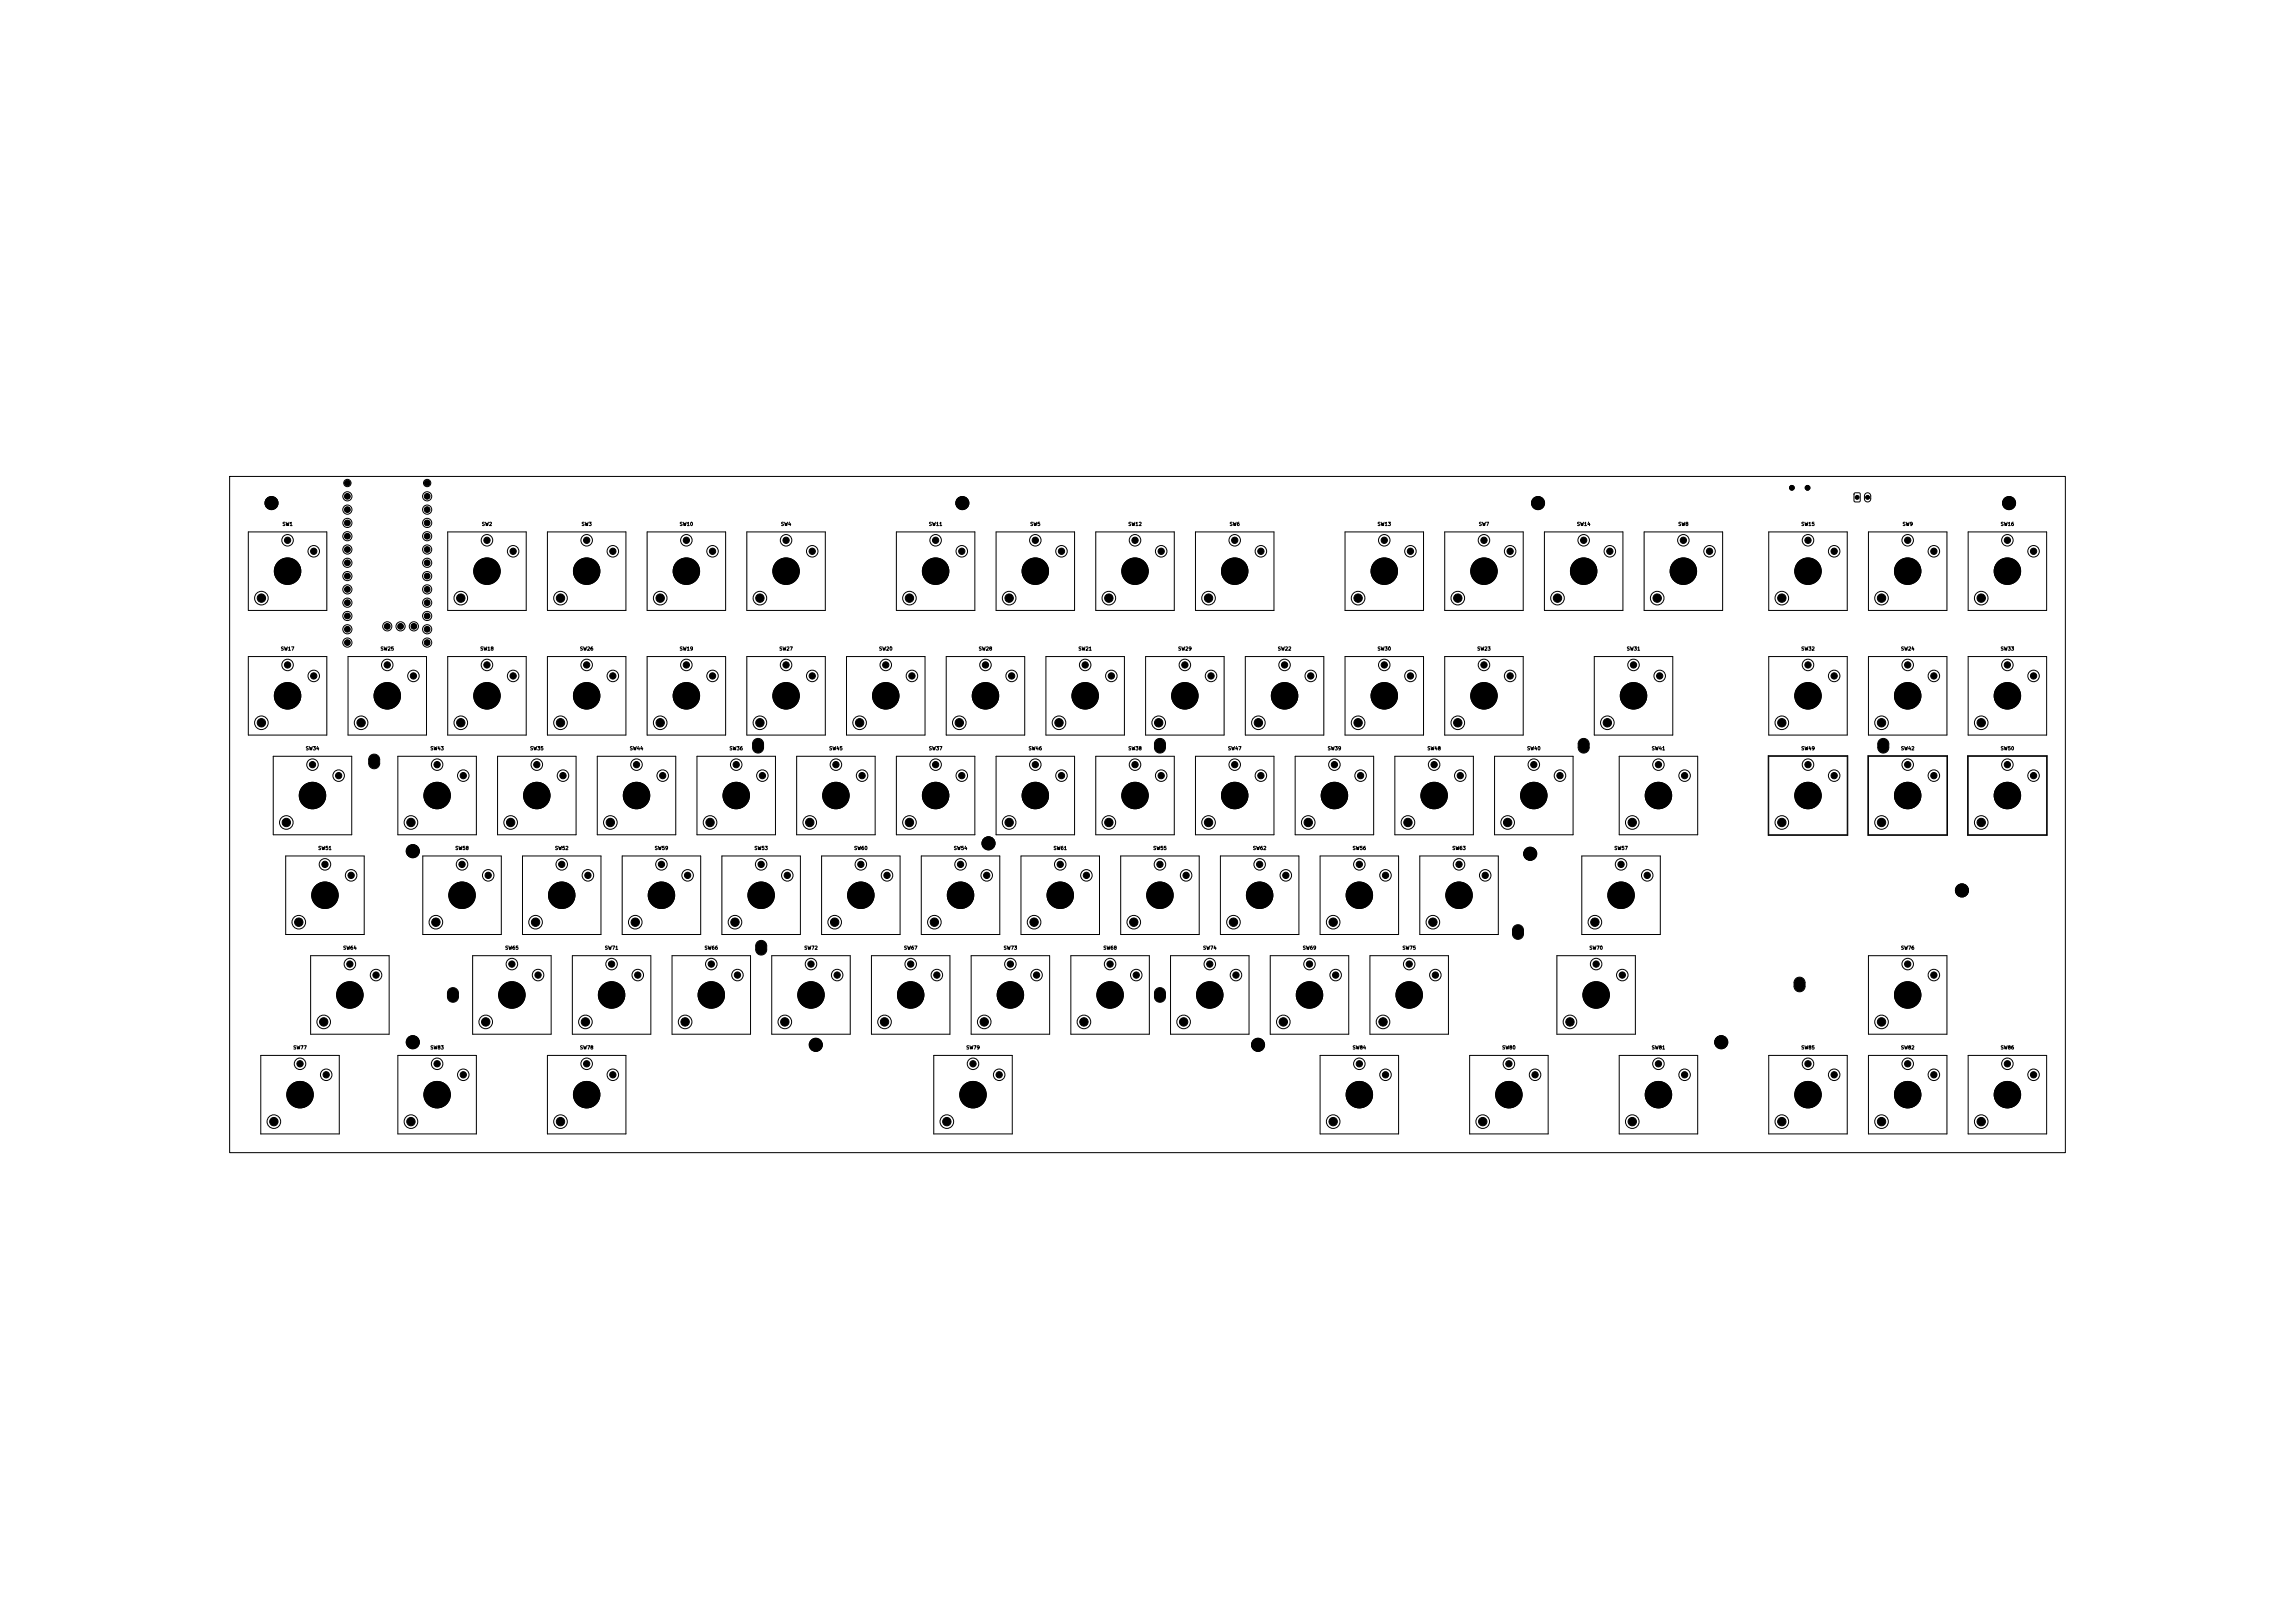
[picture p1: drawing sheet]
<svg xmlns="http://www.w3.org/2000/svg" width="297mm" height="210mm" viewBox="0 0 297 210" stroke-linecap="round" stroke-linejoin="round" font-family="sans-serif">
<defs><g id="words">
<g font-size=".5">
<text x="36.9" y="70.3">1</text>
<text x="40.3" y="71.7">2</text>
<text x="62.7" y="70.3">1</text>
<text x="66.1" y="71.7">2</text>
<text x="75.6" y="70.3">1</text>
<text x="79" y="71.7">2</text>
<text x="88.5" y="70.3">1</text>
<text x="91.9" y="71.7">2</text>
<text x="101.4" y="70.3">1</text>
<text x="104.8" y="71.7">2</text>
<text x="120.8" y="70.3">1</text>
<text x="124.2" y="71.7">2</text>
<text x="133.7" y="70.3">1</text>
<text x="137.1" y="71.7">2</text>
<text x="146.6" y="70.3">1</text>
<text x="150" y="71.7">2</text>
<text x="159.5" y="70.3">1</text>
<text x="162.9" y="71.7">2</text>
<text x="178.9" y="70.3">1</text>
<text x="182.2" y="71.7">2</text>
<text x="191.8" y="70.3">1</text>
<text x="195.1" y="71.7">2</text>
<text x="204.7" y="70.3">1</text>
<text x="208" y="71.7">2</text>
<text x="217.6" y="70.3">1</text>
<text x="220.9" y="71.7">2</text>
<text x="233.7" y="70.3">1</text>
<text x="237.1" y="71.7">2</text>
<text x="246.6" y="70.3">1</text>
<text x="250" y="71.7">2</text>
<text x="259.5" y="70.3">1</text>
<text x="262.9" y="71.7">2</text>
<text x="36.9" y="86.4">1</text>
<text x="40.3" y="87.8">2</text>
<text x="49.8" y="86.4">1</text>
<text x="53.2" y="87.8">2</text>
<text x="62.7" y="86.4">1</text>
<text x="66.1" y="87.8">2</text>
<text x="75.6" y="86.4">1</text>
<text x="79" y="87.8">2</text>
<text x="88.5" y="86.4">1</text>
<text x="91.9" y="87.8">2</text>
<text x="101.4" y="86.4">1</text>
<text x="104.8" y="87.8">2</text>
<text x="114.3" y="86.4">1</text>
<text x="117.7" y="87.8">2</text>
<text x="127.2" y="86.4">1</text>
<text x="130.6" y="87.8">2</text>
<text x="140.1" y="86.4">1</text>
<text x="143.5" y="87.8">2</text>
<text x="153.1" y="86.4">1</text>
<text x="156.4" y="87.8">2</text>
<text x="166" y="86.4">1</text>
<text x="169.3" y="87.8">2</text>
<text x="178.9" y="86.4">1</text>
<text x="182.2" y="87.8">2</text>
<text x="191.8" y="86.4">1</text>
<text x="195.1" y="87.8">2</text>
<text x="211.1" y="86.4">1</text>
<text x="214.5" y="87.8">2</text>
<text x="233.7" y="86.4">1</text>
<text x="237.1" y="87.8">2</text>
<text x="246.6" y="86.4">1</text>
<text x="250" y="87.8">2</text>
<text x="259.5" y="86.4">1</text>
<text x="262.9" y="87.8">2</text>
<text x="40.2" y="99.3">1</text>
<text x="43.5" y="100.7">2</text>
<text x="56.3" y="99.3">1</text>
<text x="59.7" y="100.7">2</text>
<text x="69.2" y="99.3">1</text>
<text x="72.6" y="100.7">2</text>
<text x="82.1" y="99.3">1</text>
<text x="85.5" y="100.7">2</text>
<text x="95" y="99.3">1</text>
<text x="98.4" y="100.7">2</text>
<text x="107.9" y="99.3">1</text>
<text x="111.3" y="100.7">2</text>
<text x="120.8" y="99.3">1</text>
<text x="124.2" y="100.7">2</text>
<text x="133.7" y="99.3">1</text>
<text x="137.1" y="100.7">2</text>
<text x="146.6" y="99.3">1</text>
<text x="150" y="100.7">2</text>
<text x="159.5" y="99.3">1</text>
<text x="162.9" y="100.7">2</text>
<text x="172.4" y="99.3">1</text>
<text x="175.8" y="100.7">2</text>
<text x="185.3" y="99.3">1</text>
<text x="188.7" y="100.7">2</text>
<text x="198.2" y="99.3">1</text>
<text x="201.6" y="100.7">2</text>
<text x="214.3" y="99.3">1</text>
<text x="217.7" y="100.7">2</text>
<text x="233.7" y="99.3">1</text>
<text x="237.1" y="100.7">2</text>
<text x="246.6" y="99.3">1</text>
<text x="250" y="100.7">2</text>
<text x="259.5" y="99.3">1</text>
<text x="262.9" y="100.7">2</text>
<text x="41.8" y="112.2">1</text>
<text x="45.2" y="113.6">2</text>
<text x="59.5" y="112.2">1</text>
<text x="62.9" y="113.6">2</text>
<text x="72.4" y="112.2">1</text>
<text x="75.8" y="113.6">2</text>
<text x="85.3" y="112.2">1</text>
<text x="88.7" y="113.6">2</text>
<text x="98.2" y="112.2">1</text>
<text x="101.6" y="113.6">2</text>
<text x="111.1" y="112.2">1</text>
<text x="114.5" y="113.6">2</text>
<text x="124" y="112.2">1</text>
<text x="127.4" y="113.6">2</text>
<text x="136.9" y="112.2">1</text>
<text x="140.3" y="113.6">2</text>
<text x="149.8" y="112.2">1</text>
<text x="153.2" y="113.6">2</text>
<text x="162.7" y="112.2">1</text>
<text x="166.1" y="113.6">2</text>
<text x="175.6" y="112.2">1</text>
<text x="179" y="113.6">2</text>
<text x="188.5" y="112.2">1</text>
<text x="191.9" y="113.6">2</text>
<text x="209.5" y="112.2">1</text>
<text x="212.9" y="113.6">2</text>
<text x="45" y="125.1">1</text>
<text x="66" y="125.1">1</text>
<text x="78.9" y="125.1">1</text>
<text x="91.8" y="125.1">1</text>
<text x="104.7" y="125.1">1</text>
<text x="117.6" y="125.1">1</text>
<text x="130.5" y="125.1">1</text>
<text x="143.4" y="125.1">1</text>
<text x="156.3" y="125.1">1</text>
<text x="169.2" y="125.1">1</text>
<text x="182.1" y="125.1">1</text>
<text x="206.3" y="125.1">1</text>
<text x="246.6" y="125.1">1</text>
<text x="48.4" y="126.5">2</text>
<text x="69.3" y="126.5">2</text>
<text x="82.2" y="126.5">2</text>
<text x="95.2" y="126.5">2</text>
<text x="108.1" y="126.5">2</text>
<text x="121" y="126.5">2</text>
<text x="133.9" y="126.5">2</text>
<text x="146.8" y="126.5">2</text>
<text x="159.7" y="126.5">2</text>
<text x="172.6" y="126.5">2</text>
<text x="185.5" y="126.5">2</text>
<text x="209.7" y="126.5">2</text>
<text x="250" y="126.5">2</text>
<text x="38.5" y="138">1</text>
<text x="41.9" y="139.4">2</text>
<text x="56.3" y="138">1</text>
<text x="59.7" y="139.4">2</text>
<text x="75.6" y="138">1</text>
<text x="79" y="139.4">2</text>
<text x="125.6" y="138">1</text>
<text x="129" y="139.4">2</text>
<text x="175.6" y="138">1</text>
<text x="179" y="139.4">2</text>
<text x="195" y="138">1</text>
<text x="198.4" y="139.4">2</text>
<text x="214.3" y="138">1</text>
<text x="217.7" y="139.4">2</text>
<text x="233.7" y="138">1</text>
<text x="237.1" y="139.4">2</text>
<text x="246.6" y="138">1</text>
<text x="250" y="139.4">2</text>
<text x="259.5" y="138">1</text>
<text x="262.9" y="139.4">2</text>
</g>
<g font-size=".4">
<text x="44.5" y="64.5">24</text>
<text x="55.1" y="64.5">1</text>
<text x="123.8" y="65.4">H10</text>
<text x="198.3" y="65.4">H11</text>
<text x="240.6" y="64.6" transform="rotate(-90 240.6 64.6)">1</text>
<text x="242" y="64.6" transform="rotate(-90 242 64.6)">2</text>
<text x="259.3" y="65.4">H12</text>
<text x="36.5" y="68.1">SW1</text>
<text x="44.5" y="71.4">20</text>
<text x="44.5" y="69.7">21</text>
<text x="44.5" y="68">22</text>
<text x="44.5" y="66.2">23</text>
<text x="55.1" y="66.2">2</text>
<text x="55.1" y="68">3</text>
<text x="55.1" y="69.7">4</text>
<text x="55.1" y="71.4">5</text>
<text x="62.3" y="68.1">SW2</text>
<text x="75.2" y="68.1">SW3</text>
<text x="87.9" y="68.1">SW10</text>
<text x="101" y="68.1">SW4</text>
<text x="120.2" y="68.1">SW11</text>
<text x="133.3" y="68.1">SW5</text>
<text x="146" y="68.1">SW12</text>
<text x="159.1" y="68.1">SW6</text>
<text x="178.2" y="68.1">SW13</text>
<text x="191.3" y="68.1">SW7</text>
<text x="204" y="68.1">SW14</text>
<text x="217.1" y="68.1">SW8</text>
<text x="233.1" y="68.1">SW15</text>
<text x="246.2" y="68.1">SW9</text>
<text x="258.9" y="68.1">SW16</text>
<text x="44.5" y="76.6">17</text>
<text x="44.5" y="74.8">18</text>
<text x="44.5" y="73.1">19</text>
<text x="55.1" y="73.1">6</text>
<text x="55.1" y="74.8">7</text>
<text x="55.1" y="76.6">8</text>
<text x="44.5" y="83.4">13</text>
<text x="44.5" y="81.7">14</text>
<text x="44.5" y="80">15</text>
<text x="44.5" y="78.3">16</text>
<text x="49.7" y="81.3">27</text>
<text x="51.4" y="81.3">26</text>
<text x="53.1" y="81.3">25</text>
<text x="54.9" y="80">10</text>
<text x="54.9" y="81.7">11</text>
<text x="54.9" y="83.4">12</text>
<text x="55.1" y="78.3">9</text>
<text x="36.3" y="84.3">SW17</text>
<text x="49.2" y="84.3">SW25</text>
<text x="62.1" y="84.3">SW18</text>
<text x="75" y="84.3">SW26</text>
<text x="87.9" y="84.3">SW19</text>
<text x="100.8" y="84.3">SW27</text>
<text x="113.7" y="84.3">SW20</text>
<text x="126.6" y="84.3">SW28</text>
<text x="139.5" y="84.3">SW21</text>
<text x="152.4" y="84.3">SW29</text>
<text x="165.3" y="84.3">SW22</text>
<text x="178.2" y="84.3">SW30</text>
<text x="191.1" y="84.3">SW23</text>
<text x="210.5" y="84.3">SW31</text>
<text x="233.1" y="84.3">SW32</text>
<text x="246" y="84.3">SW24</text>
<text x="258.9" y="84.3">SW33</text>
<text x="39.5" y="97.2">SW34</text>
<text x="55.6" y="97.2">SW43</text>
<text x="68.5" y="97.2">SW35</text>
<text x="81.4" y="97.2">SW44</text>
<text x="94.4" y="97.2">SW36</text>
<text x="107.3" y="97.2">SW45</text>
<text x="120.2" y="97.2">SW37</text>
<text x="133.1" y="97.2">SW46</text>
<text x="146" y="97.2">SW38</text>
<text x="158.9" y="97.2">SW47</text>
<text x="171.8" y="97.2">SW39</text>
<text x="184.7" y="97.2">SW48</text>
<text x="197.6" y="97.2">SW40</text>
<text x="213.7" y="97.2">SW41</text>
<text x="233.1" y="97.2">SW49</text>
<text x="246" y="97.2">SW42</text>
<text x="258.9" y="97.2">SW50</text>
<text x="41.1" y="110.1">SW51</text>
<text x="58.9" y="110.1">SW58</text>
<text x="71.8" y="110.1">SW52</text>
<text x="84.7" y="110.1">SW59</text>
<text x="97.6" y="110.1">SW53</text>
<text x="110.5" y="110.1">SW60</text>
<text x="123.4" y="110.1">SW54</text>
<text x="136.3" y="110.1">SW61</text>
<text x="149.2" y="110.1">SW55</text>
<text x="162.1" y="110.1">SW62</text>
<text x="175" y="110.1">SW56</text>
<text x="187.9" y="110.1">SW63</text>
<text x="208.9" y="110.1">SW57</text>
<text x="44.4" y="123">SW64</text>
<text x="65.3" y="123">SW65</text>
<text x="78.2" y="123">SW71</text>
<text x="91.1" y="123">SW66</text>
<text x="104" y="123">SW72</text>
<text x="116.9" y="123">SW67</text>
<text x="129.8" y="123">SW73</text>
<text x="142.7" y="123">SW68</text>
<text x="155.6" y="123">SW74</text>
<text x="168.5" y="123">SW69</text>
<text x="181.4" y="123">SW75</text>
<text x="205.6" y="123">SW70</text>
<text x="246" y="123">SW76</text>
<text x="37.9" y="135.9">SW77</text>
<text x="55.6" y="135.9">SW83</text>
<text x="75" y="135.9">SW78</text>
<text x="125" y="135.9">SW79</text>
<text x="175" y="135.9">SW84</text>
<text x="194.3" y="135.9">SW80</text>
<text x="213.7" y="135.9">SW81</text>
<text x="233.1" y="135.9">SW85</text>
<text x="246" y="135.9">SW82</text>
<text x="258.9" y="135.9">SW86</text>
</g>
<g font-size=".3">
<text x="44.6" y="62.7">29</text>
<text x="54.9" y="62.7">28</text>
</g>
</g></defs>
<g fill="none" stroke="#000" stroke-width=".13">
<path d="M29.7 61.6h237.6v87.5h-237.6zM32.1 68.8h10.2v10.2h-10.2zM57.9 68.8h10.2v10.2h-10.2zM70.8 68.8h10.2v10.2h-10.2zM83.7 68.8h10.2v10.2h-10.2zM96.6 68.8h10.2v10.2h-10.2zM116 68.8h10.2v10.2h-10.2zM128.9 68.8h10.2v10.2h-10.2zM141.8 68.8h10.2v10.2h-10.2zM154.7 68.8h10.2v10.2h-10.2zM174.1 68.8h10.1v10.2h-10.1zM187 68.8h10.1v10.2h-10.1z"/>
<path d="M199.9 68.8h10.1v10.2h-10.1zM212.8 68.8h10.1v10.2h-10.1zM228.9 68.8h10.2v10.2h-10.2zM240 63.8h.6l.1 .1v.9l-.1 .1-.5 .1-.2-.2zM241.4 63.9l.4-.1 .3 .2v.6l-.2 .3h-.3l-.3-.2v-.6zM241.8 68.8h10.2v10.2h-10.2zM254.7 68.8h10.2v10.2h-10.2zM32.1 85h10.2v10.1h-10.2zM35.4 97.9h10.1v10.1h-10.1zM45 85h10.2v10.1h-10.2zM47.9 97.8a.71 .71 0 0 1 .8-.2 .71 .71 0 0 1 .4 .7v.5a.71 .71 0 0 1-.7 .7 .71 .71 0 0 1-.7-.7v-.6zM51.5 97.9h10.1v10.1h-10.1z"/>
<path d="M57.9 85h10.2v10.1h-10.2zM64.4 97.9h10.2v10.1h-10.2zM70.8 85h10.2v10.1h-10.2zM77.3 97.9h10.2v10.1h-10.2zM83.7 85h10.2v10.1h-10.2zM90.2 97.9h10.2v10.1h-10.2zM96.6 85h10.2v10.1h-10.2zM97.6 95.8a.71 .71 0 0 1 .8-.2 .71 .71 0 0 1 .4 .7v.4a.71 .71 0 0 1-.7 .7 .71 .71 0 0 1-.7-.7v-.6zM103.1 97.9h10.2v10.1h-10.2zM109.5 85h10.2v10.1h-10.2zM116 97.9h10.2v10.1h-10.2zM122.5 85h10.1v10.1h-10.1z"/>
<path d="M128.9 97.9h10.2v10.1h-10.2zM135.4 85h10.1v10.1h-10.1zM141.8 97.9h10.2v10.1h-10.2zM148.3 85h10.1v10.1h-10.1zM149.6 95.8a.71 .71 0 0 1 .8-.2 .71 .71 0 0 1 .4 .7v.4a.71 .71 0 0 1-.7 .7 .71 .71 0 0 1-.7-.7v-.6zM154.7 97.9h10.2v10.1h-10.2zM161.2 85h10.1v10.1h-10.1zM167.6 97.9h10.2v10.1h-10.2zM174.1 85h10.1v10.1h-10.1zM180.5 97.9h10.2v10.1h-10.2zM187 85h10.1v10.1h-10.1zM193.4 97.9h10.2v10.1h-10.2z"/>
<path d="M204.4 95.8a.71 .71 0 0 1 .8-.2 .71 .71 0 0 1 .5 .7v.4a.71 .71 0 0 1-.8 .7 .71 .71 0 0 1-.7-.7v-.6zM206.3 85h10.2v10.1h-10.2zM209.5 97.9h10.2v10.1h-10.2zM228.8 97.8h10.3v10.3h-10.3zM228.9 97.9h10.2v10.1h-10.2zM228.9 85h10.2v10.1h-10.2zM241.7 97.8h10.3v10.3h-10.3zM241.8 97.9h10.2v10.1h-10.2zM241.8 85h10.2v10.1h-10.2zM243.2 95.8a.71 .71 0 0 1 .8-.2 .71 .71 0 0 1 .4 .7v.4a.71 .71 0 0 1-.7 .7 .71 .71 0 0 1-.7-.7v-.6zM254.6 97.8h10.3v10.3h-10.3zM254.7 97.9h10.2v10.1h-10.2z"/>
<path d="M254.7 85h10.2v10.1h-10.2zM37 110.8h10.1v10.1h-10.1zM54.7 110.8h10.2v10.1h-10.2zM67.6 110.8h10.2v10.1h-10.2zM80.5 110.8h10.2v10.1h-10.2zM93.4 110.8h10.2v10.1h-10.2zM106.3 110.8h10.2v10.1h-10.2zM119.2 110.8h10.2v10.1h-10.2zM132.1 110.8h10.2v10.1h-10.2zM145 110.8h10.2v10.1h-10.2zM157.9 110.8h10.2v10.1h-10.2zM170.8 110.8h10.2v10.1h-10.2z"/>
<path d="M183.7 110.8h10.2v10.1h-10.2zM195.9 119.9a.71 .71 0 0 1 .8-.2 .71 .71 0 0 1 .5 .7v.4a.71 .71 0 0 1-.8 .7 .71 .71 0 0 1-.7-.7v-.6zM204.7 110.8h10.2v10.1h-10.2zM33.7 136.6h10.2v10.1h-10.2zM40.2 123.7h10.2v10.1h-10.2zM51.5 136.6h10.1v10.1h-10.1zM58.1 128a.71 .71 0 0 1 .8-.2 .71 .71 0 0 1 .4 .7v.5a.71 .71 0 0 1-.7 .7 .71 .71 0 0 1-.7-.7v-.6zM61.2 123.7h10.1v10.1h-10.1zM70.8 136.6h10.2v10.1h-10.2zM74.1 123.7h10.1v10.1h-10.1zM87 123.7h10.1v10.1h-10.1zM98 121.9a.71 .71 0 0 1 .8-.2 .71 .71 0 0 1 .4 .7v.5a.71 .71 0 0 1-.7 .7 .71 .71 0 0 1-.7-.7v-.6z"/>
<path d="M99.9 123.7h10.1v10.1h-10.1zM112.8 123.7h10.1v10.1h-10.1zM120.8 136.6h10.2v10.1h-10.2zM125.7 123.7h10.1v10.1h-10.1zM138.6 123.7h10.1v10.1h-10.1zM149.6 128a.71 .71 0 0 1 .8-.2 .71 .71 0 0 1 .4 .7v.5a.71 .71 0 0 1-.7 .7 .71 .71 0 0 1-.7-.7v-.6zM151.5 123.7h10.1v10.1h-10.1zM164.4 123.7h10.1v10.1h-10.1zM170.8 136.6h10.2v10.1h-10.2zM177.3 123.7h10.1v10.1h-10.1zM190.2 136.6h10.1v10.1h-10.1zM201.5 123.7h10.1v10.1h-10.1z"/>
<path d="M209.5 136.6h10.2v10.1h-10.2zM228.9 136.6h10.2v10.1h-10.2zM232.4 126.6a.71 .71 0 0 1 .8-.1 .71 .71 0 0 1 .4 .6v.5a.71 .71 0 0 1-.7 .7 .71 .71 0 0 1-.7-.7v-.6zM241.8 123.7h10.2v10.1h-10.2zM241.8 136.6h10.2v10.1h-10.2zM254.7 136.6h10.2v10.1h-10.2z"/>
<circle cx="33.8" cy="77.4" r=".88"/>
<circle cx="35.1" cy="65.1" r=".85"/>
<circle cx="37.2" cy="73.9" r="1.71"/>
<circle cx="37.2" cy="69.9" r=".74"/>
<circle cx="40.6" cy="71.3" r=".75"/>
<circle cx="45" cy="62.5" r=".47"/>
<circle cx="45" cy="72.8" r=".59"/>
<circle cx="45" cy="64.2" r=".59"/>
<circle cx="45" cy="71.1" r=".59"/>
<circle cx="45" cy="74.5" r=".59"/>
<circle cx="45" cy="65.9" r=".59"/>
<circle cx="45" cy="67.7" r=".59"/>
<circle cx="45" cy="69.4" r=".59"/>
<circle cx="45" cy="76.3" r=".59"/>
<circle cx="45" cy="79.7" r=".59"/>
<circle cx="45" cy="78" r=".59"/>
<circle cx="55.3" cy="62.5" r=".47"/>
<circle cx="55.3" cy="72.8" r=".59"/>
<circle cx="55.3" cy="64.2" r=".59"/>
<circle cx="55.3" cy="71.1" r=".59"/>
<circle cx="55.3" cy="65.9" r=".59"/>
<circle cx="55.3" cy="74.5" r=".59"/>
<circle cx="55.3" cy="67.7" r=".59"/>
<circle cx="55.3" cy="69.4" r=".59"/>
<circle cx="55.3" cy="76.3" r=".59"/>
<circle cx="55.3" cy="79.7" r=".59"/>
<circle cx="55.3" cy="78" r=".59"/>
<circle cx="59.6" cy="77.4" r=".88"/>
<circle cx="63" cy="73.9" r="1.71"/>
<circle cx="63" cy="69.9" r=".74"/>
<circle cx="66.4" cy="71.3" r=".74"/>
<circle cx="72.5" cy="77.4" r=".88"/>
<circle cx="75.9" cy="73.9" r="1.71"/>
<circle cx="75.9" cy="69.9" r=".74"/>
<circle cx="79.3" cy="71.3" r=".74"/>
<circle cx="85.4" cy="77.4" r=".88"/>
<circle cx="88.8" cy="73.9" r="1.71"/>
<circle cx="88.8" cy="69.9" r=".75"/>
<circle cx="92.2" cy="71.3" r=".74"/>
<circle cx="98.3" cy="77.4" r=".88"/>
<circle cx="101.7" cy="69.9" r=".75"/>
<circle cx="101.7" cy="73.9" r="1.71"/>
<circle cx="105.1" cy="71.3" r=".74"/>
<circle cx="117.7" cy="77.4" r=".88"/>
<circle cx="121.1" cy="73.9" r="1.71"/>
<circle cx="121.1" cy="69.9" r=".74"/>
<circle cx="124.5" cy="71.3" r=".74"/>
<circle cx="124.5" cy="65.1" r=".85"/>
<circle cx="130.6" cy="77.4" r=".88"/>
<circle cx="134" cy="73.9" r="1.71"/>
<circle cx="134" cy="69.9" r=".74"/>
<circle cx="137.4" cy="71.3" r=".74"/>
<circle cx="143.5" cy="77.4" r=".88"/>
<circle cx="146.9" cy="73.9" r="1.71"/>
<circle cx="146.9" cy="69.9" r=".75"/>
<circle cx="150.3" cy="71.3" r=".74"/>
<circle cx="156.4" cy="77.4" r=".88"/>
<circle cx="159.8" cy="69.9" r=".75"/>
<circle cx="159.8" cy="73.9" r="1.71"/>
<circle cx="163.2" cy="71.3" r=".74"/>
<circle cx="175.8" cy="77.4" r=".88"/>
<circle cx="179.1" cy="73.9" r="1.71"/>
<circle cx="179.1" cy="69.9" r=".74"/>
<circle cx="182.5" cy="71.3" r=".74"/>
<circle cx="188.7" cy="77.4" r=".88"/>
<circle cx="192" cy="73.9" r="1.71"/>
<circle cx="192" cy="69.9" r=".74"/>
<circle cx="195.4" cy="71.3" r=".74"/>
<circle cx="199" cy="65.1" r=".85"/>
<circle cx="201.6" cy="77.4" r=".88"/>
<circle cx="204.9" cy="73.9" r="1.71"/>
<circle cx="204.9" cy="69.9" r=".74"/>
<circle cx="208.3" cy="71.3" r=".74"/>
<circle cx="214.5" cy="77.4" r=".88"/>
<circle cx="217.8" cy="73.9" r="1.71"/>
<circle cx="217.8" cy="69.9" r=".74"/>
<circle cx="221.2" cy="71.3" r=".74"/>
<circle cx="230.6" cy="77.4" r=".88"/>
<circle cx="231.9" cy="63.1" r=".3"/>
<circle cx="233.9" cy="63.1" r=".3"/>
<circle cx="234" cy="73.9" r="1.71"/>
<circle cx="234" cy="69.9" r=".74"/>
<circle cx="237.4" cy="71.3" r=".74"/>
<circle cx="243.5" cy="77.4" r=".88"/>
<circle cx="246.9" cy="73.9" r="1.71"/>
<circle cx="246.9" cy="69.9" r=".74"/>
<circle cx="250.3" cy="71.3" r=".74"/>
<circle cx="256.4" cy="77.4" r=".88"/>
<circle cx="259.8" cy="69.9" r=".75"/>
<circle cx="259.8" cy="73.9" r="1.71"/>
<circle cx="260" cy="65.1" r=".85"/>
<circle cx="263.2" cy="71.3" r=".75"/>
<circle cx="33.8" cy="93.5" r=".88"/>
<circle cx="37.2" cy="90" r="1.71"/>
<circle cx="37.2" cy="86" r=".74"/>
<circle cx="40.4" cy="98.9" r=".74"/>
<circle cx="40.6" cy="87.5" r=".75"/>
<circle cx="45" cy="83.1" r=".59"/>
<circle cx="45" cy="81.4" r=".59"/>
<circle cx="46.7" cy="93.5" r=".88"/>
<circle cx="50.1" cy="81" r=".59"/>
<circle cx="50.1" cy="90" r="1.71"/>
<circle cx="50.1" cy="86" r=".75"/>
<circle cx="51.8" cy="81" r=".59"/>
<circle cx="53.5" cy="87.5" r=".75"/>
<circle cx="53.6" cy="81" r=".59"/>
<circle cx="55.3" cy="83.1" r=".59"/>
<circle cx="55.3" cy="81.4" r=".59"/>
<circle cx="56.6" cy="98.9" r=".75"/>
<circle cx="59.6" cy="93.5" r=".88"/>
<circle cx="63" cy="90" r="1.71"/>
<circle cx="63" cy="86" r=".75"/>
<circle cx="66.4" cy="87.5" r=".74"/>
<circle cx="69.5" cy="98.9" r=".74"/>
<circle cx="72.5" cy="93.5" r=".88"/>
<circle cx="75.9" cy="90" r="1.71"/>
<circle cx="75.9" cy="86" r=".75"/>
<circle cx="79.3" cy="87.5" r=".74"/>
<circle cx="82.4" cy="98.9" r=".74"/>
<circle cx="85.4" cy="93.5" r=".88"/>
<circle cx="88.8" cy="90" r="1.71"/>
<circle cx="88.8" cy="86" r=".75"/>
<circle cx="92.2" cy="87.5" r=".74"/>
<circle cx="95.3" cy="98.9" r=".74"/>
<circle cx="98.3" cy="93.5" r=".88"/>
<circle cx="101.7" cy="86" r=".75"/>
<circle cx="101.7" cy="90" r="1.71"/>
<circle cx="105.1" cy="87.5" r=".74"/>
<circle cx="108.2" cy="98.9" r=".74"/>
<circle cx="111.2" cy="93.5" r=".88"/>
<circle cx="114.6" cy="86" r=".75"/>
<circle cx="114.6" cy="90" r="1.71"/>
<circle cx="118" cy="87.5" r=".74"/>
<circle cx="121.1" cy="98.9" r=".74"/>
<circle cx="124.1" cy="93.5" r=".88"/>
<circle cx="127.5" cy="90" r="1.71"/>
<circle cx="127.5" cy="86" r=".74"/>
<circle cx="130.9" cy="87.5" r=".74"/>
<circle cx="134" cy="98.9" r=".74"/>
<circle cx="137" cy="93.5" r=".88"/>
<circle cx="140.4" cy="90" r="1.71"/>
<circle cx="140.4" cy="86" r=".74"/>
<circle cx="143.8" cy="87.5" r=".75"/>
<circle cx="146.9" cy="98.9" r=".74"/>
<circle cx="150" cy="93.5" r=".88"/>
<circle cx="153.3" cy="90" r="1.71"/>
<circle cx="153.3" cy="86" r=".74"/>
<circle cx="156.7" cy="87.5" r=".75"/>
<circle cx="159.8" cy="98.9" r=".74"/>
<circle cx="162.9" cy="93.5" r=".88"/>
<circle cx="166.2" cy="90" r="1.71"/>
<circle cx="166.2" cy="86" r=".74"/>
<circle cx="169.6" cy="87.5" r=".75"/>
<circle cx="172.7" cy="98.9" r=".75"/>
<circle cx="175.8" cy="93.5" r=".88"/>
<circle cx="179.1" cy="90" r="1.71"/>
<circle cx="179.1" cy="86" r=".75"/>
<circle cx="182.5" cy="87.5" r=".74"/>
<circle cx="185.6" cy="98.9" r=".74"/>
<circle cx="188.7" cy="93.5" r=".88"/>
<circle cx="192" cy="90" r="1.71"/>
<circle cx="192" cy="86" r=".75"/>
<circle cx="195.4" cy="87.5" r=".74"/>
<circle cx="198.5" cy="98.9" r=".74"/>
<circle cx="208" cy="93.5" r=".88"/>
<circle cx="211.4" cy="90" r="1.71"/>
<circle cx="211.4" cy="86" r=".74"/>
<circle cx="214.6" cy="98.9" r=".74"/>
<circle cx="214.8" cy="87.5" r=".75"/>
<circle cx="230.6" cy="93.5" r=".88"/>
<circle cx="234" cy="98.9" r=".74"/>
<circle cx="234" cy="90" r="1.71"/>
<circle cx="234" cy="86" r=".74"/>
<circle cx="237.4" cy="87.5" r=".75"/>
<circle cx="243.5" cy="93.5" r=".88"/>
<circle cx="246.9" cy="90" r="1.71"/>
<circle cx="246.9" cy="98.9" r=".74"/>
<circle cx="246.9" cy="86" r=".74"/>
<circle cx="250.3" cy="87.5" r=".75"/>
<circle cx="256.4" cy="93.5" r=".88"/>
<circle cx="259.8" cy="98.9" r=".75"/>
<circle cx="259.8" cy="86" r=".75"/>
<circle cx="259.8" cy="90" r="1.71"/>
<circle cx="263.2" cy="87.5" r=".75"/>
<circle cx="37.1" cy="106.4" r=".88"/>
<circle cx="38.7" cy="119.3" r=".88"/>
<circle cx="40.4" cy="102.9" r="1.71"/>
<circle cx="42.1" cy="115.8" r="1.71"/>
<circle cx="42.1" cy="111.8" r=".74"/>
<circle cx="43.8" cy="100.4" r=".74"/>
<circle cx="45.4" cy="113.3" r=".75"/>
<circle cx="53.2" cy="106.4" r=".88"/>
<circle cx="53.4" cy="110.1" r=".85"/>
<circle cx="56.4" cy="119.3" r=".88"/>
<circle cx="56.6" cy="102.9" r="1.71"/>
<circle cx="59.8" cy="115.8" r="1.71"/>
<circle cx="59.8" cy="111.8" r=".74"/>
<circle cx="60" cy="100.4" r=".74"/>
<circle cx="63.2" cy="113.3" r=".75"/>
<circle cx="66.1" cy="106.4" r=".88"/>
<circle cx="69.3" cy="119.3" r=".88"/>
<circle cx="69.5" cy="102.9" r="1.71"/>
<circle cx="72.7" cy="115.8" r="1.71"/>
<circle cx="72.7" cy="111.8" r=".74"/>
<circle cx="72.9" cy="100.4" r=".75"/>
<circle cx="76.1" cy="113.3" r=".75"/>
<circle cx="79" cy="106.4" r=".88"/>
<circle cx="82.2" cy="119.3" r=".88"/>
<circle cx="82.4" cy="102.9" r="1.71"/>
<circle cx="85.6" cy="115.8" r="1.71"/>
<circle cx="85.6" cy="111.8" r=".74"/>
<circle cx="85.8" cy="100.4" r=".75"/>
<circle cx="89" cy="113.3" r=".74"/>
<circle cx="91.9" cy="106.4" r=".88"/>
<circle cx="95.1" cy="119.3" r=".88"/>
<circle cx="95.3" cy="102.9" r="1.71"/>
<circle cx="98.5" cy="115.8" r="1.71"/>
<circle cx="98.5" cy="111.8" r=".74"/>
<circle cx="98.7" cy="100.4" r=".75"/>
<circle cx="101.9" cy="113.3" r=".74"/>
<circle cx="104.8" cy="106.4" r=".88"/>
<circle cx="108" cy="119.3" r=".88"/>
<circle cx="108.2" cy="102.9" r="1.71"/>
<circle cx="111.4" cy="115.8" r="1.71"/>
<circle cx="111.4" cy="111.8" r=".74"/>
<circle cx="111.6" cy="100.4" r=".75"/>
<circle cx="114.8" cy="113.3" r=".74"/>
<circle cx="117.7" cy="106.4" r=".88"/>
<circle cx="120.9" cy="119.3" r=".88"/>
<circle cx="121.1" cy="102.9" r="1.71"/>
<circle cx="124.3" cy="115.8" r="1.71"/>
<circle cx="124.3" cy="111.8" r=".74"/>
<circle cx="124.5" cy="100.4" r=".74"/>
<circle cx="127.7" cy="113.3" r=".74"/>
<circle cx="127.9" cy="109.1" r=".85"/>
<circle cx="130.6" cy="106.4" r=".88"/>
<circle cx="133.8" cy="119.3" r=".88"/>
<circle cx="134" cy="102.9" r="1.71"/>
<circle cx="137.2" cy="111.8" r=".75"/>
<circle cx="137.2" cy="115.8" r="1.71"/>
<circle cx="137.4" cy="100.4" r=".74"/>
<circle cx="140.6" cy="113.3" r=".74"/>
<circle cx="143.5" cy="106.4" r=".88"/>
<circle cx="146.7" cy="119.3" r=".88"/>
<circle cx="146.9" cy="102.9" r="1.71"/>
<circle cx="150.1" cy="111.8" r=".75"/>
<circle cx="150.1" cy="115.8" r="1.71"/>
<circle cx="150.3" cy="100.4" r=".74"/>
<circle cx="153.5" cy="113.3" r=".75"/>
<circle cx="156.4" cy="106.4" r=".88"/>
<circle cx="159.6" cy="119.3" r=".88"/>
<circle cx="159.8" cy="102.9" r="1.71"/>
<circle cx="163" cy="115.8" r="1.71"/>
<circle cx="163" cy="111.8" r=".74"/>
<circle cx="163.2" cy="100.4" r=".74"/>
<circle cx="166.4" cy="113.3" r=".74"/>
<circle cx="169.3" cy="106.4" r=".88"/>
<circle cx="172.5" cy="119.3" r=".88"/>
<circle cx="172.7" cy="102.9" r="1.71"/>
<circle cx="175.9" cy="115.8" r="1.71"/>
<circle cx="175.9" cy="111.8" r=".74"/>
<circle cx="176.1" cy="100.4" r=".75"/>
<circle cx="179.3" cy="113.3" r=".75"/>
<circle cx="182.2" cy="106.4" r=".88"/>
<circle cx="185.4" cy="119.3" r=".88"/>
<circle cx="185.6" cy="102.9" r="1.71"/>
<circle cx="188.8" cy="111.8" r=".74"/>
<circle cx="188.8" cy="115.8" r="1.71"/>
<circle cx="189" cy="100.4" r=".74"/>
<circle cx="192.2" cy="113.3" r=".75"/>
<circle cx="195.1" cy="106.4" r=".88"/>
<circle cx="198" cy="110.5" r=".85"/>
<circle cx="198.5" cy="102.9" r="1.71"/>
<circle cx="201.9" cy="100.4" r=".75"/>
<circle cx="206.4" cy="119.3" r=".88"/>
<circle cx="209.8" cy="115.8" r="1.71"/>
<circle cx="209.8" cy="111.8" r=".74"/>
<circle cx="211.2" cy="106.4" r=".88"/>
<circle cx="213.2" cy="113.3" r=".74"/>
<circle cx="214.6" cy="102.9" r="1.71"/>
<circle cx="218" cy="100.4" r=".74"/>
<circle cx="230.6" cy="106.4" r=".88"/>
<circle cx="234" cy="102.9" r="1.71"/>
<circle cx="237.4" cy="100.4" r=".75"/>
<circle cx="243.5" cy="106.4" r=".88"/>
<circle cx="246.9" cy="102.9" r="1.71"/>
<circle cx="250.3" cy="100.4" r=".75"/>
<circle cx="253.9" cy="115.2" r=".85"/>
<circle cx="256.4" cy="106.4" r=".88"/>
<circle cx="259.8" cy="102.9" r="1.71"/>
<circle cx="263.2" cy="100.4" r=".75"/>
<circle cx="38.8" cy="137.6" r=".74"/>
<circle cx="41.9" cy="132.2" r=".88"/>
<circle cx="42.2" cy="139.1" r=".74"/>
<circle cx="45.3" cy="128.7" r="1.71"/>
<circle cx="45.3" cy="124.7" r=".74"/>
<circle cx="48.7" cy="126.2" r=".74"/>
<circle cx="53.4" cy="134.9" r=".85"/>
<circle cx="56.6" cy="137.6" r=".74"/>
<circle cx="60" cy="139.1" r=".74"/>
<circle cx="62.9" cy="132.2" r=".88"/>
<circle cx="66.2" cy="124.7" r=".74"/>
<circle cx="66.2" cy="128.7" r="1.71"/>
<circle cx="69.6" cy="126.2" r=".75"/>
<circle cx="75.8" cy="132.2" r=".88"/>
<circle cx="75.9" cy="137.6" r=".74"/>
<circle cx="79.1" cy="124.7" r=".75"/>
<circle cx="79.1" cy="128.7" r="1.71"/>
<circle cx="79.3" cy="139.1" r=".74"/>
<circle cx="82.5" cy="126.2" r=".75"/>
<circle cx="88.7" cy="132.2" r=".88"/>
<circle cx="92.1" cy="124.7" r=".74"/>
<circle cx="92.1" cy="128.7" r="1.71"/>
<circle cx="95.4" cy="126.2" r=".75"/>
<circle cx="101.6" cy="132.2" r=".88"/>
<circle cx="105" cy="124.7" r=".74"/>
<circle cx="105" cy="128.7" r="1.71"/>
<circle cx="105.6" cy="135.2" r=".85"/>
<circle cx="108.3" cy="126.2" r=".75"/>
<circle cx="114.5" cy="132.2" r=".88"/>
<circle cx="117.9" cy="124.7" r=".74"/>
<circle cx="117.9" cy="128.7" r="1.71"/>
<circle cx="121.2" cy="126.2" r=".75"/>
<circle cx="125.9" cy="137.6" r=".74"/>
<circle cx="127.4" cy="132.2" r=".88"/>
<circle cx="129.3" cy="139.1" r=".75"/>
<circle cx="130.8" cy="124.7" r=".74"/>
<circle cx="130.8" cy="128.7" r="1.71"/>
<circle cx="134.1" cy="126.2" r=".75"/>
<circle cx="140.3" cy="132.2" r=".88"/>
<circle cx="143.7" cy="128.7" r="1.71"/>
<circle cx="143.7" cy="124.7" r=".74"/>
<circle cx="147" cy="126.2" r=".75"/>
<circle cx="153.2" cy="132.2" r=".88"/>
<circle cx="156.6" cy="128.7" r="1.71"/>
<circle cx="156.6" cy="124.7" r=".74"/>
<circle cx="159.9" cy="126.2" r=".74"/>
<circle cx="162.8" cy="135.2" r=".85"/>
<circle cx="166.1" cy="132.2" r=".88"/>
<circle cx="169.5" cy="128.7" r="1.71"/>
<circle cx="169.5" cy="124.7" r=".74"/>
<circle cx="172.9" cy="126.2" r=".74"/>
<circle cx="175.9" cy="137.6" r=".74"/>
<circle cx="179" cy="132.2" r=".88"/>
<circle cx="179.3" cy="139.1" r=".74"/>
<circle cx="182.4" cy="128.7" r="1.71"/>
<circle cx="182.4" cy="124.7" r=".74"/>
<circle cx="185.8" cy="126.2" r=".74"/>
<circle cx="195.3" cy="137.6" r=".74"/>
<circle cx="198.7" cy="139.1" r=".74"/>
<circle cx="203.2" cy="132.2" r=".88"/>
<circle cx="206.6" cy="124.7" r=".74"/>
<circle cx="206.6" cy="128.7" r="1.71"/>
<circle cx="209.9" cy="126.2" r=".75"/>
<circle cx="214.6" cy="137.6" r=".74"/>
<circle cx="218" cy="139.1" r=".74"/>
<circle cx="222.7" cy="134.9" r=".85"/>
<circle cx="234" cy="137.6" r=".74"/>
<circle cx="237.4" cy="139.1" r=".74"/>
<circle cx="243.5" cy="132.2" r=".88"/>
<circle cx="246.9" cy="137.6" r=".74"/>
<circle cx="246.9" cy="124.7" r=".74"/>
<circle cx="246.9" cy="128.7" r="1.71"/>
<circle cx="250.3" cy="139.1" r=".74"/>
<circle cx="250.3" cy="126.2" r=".75"/>
<circle cx="259.8" cy="137.6" r=".75"/>
<circle cx="263.2" cy="139.1" r=".75"/>
<circle cx="35.4" cy="145.1" r=".88"/>
<circle cx="38.8" cy="141.6" r="1.71"/>
<circle cx="53.2" cy="145.1" r=".88"/>
<circle cx="56.6" cy="141.6" r="1.71"/>
<circle cx="72.5" cy="145.1" r=".88"/>
<circle cx="75.9" cy="141.6" r="1.71"/>
<circle cx="122.5" cy="145.1" r=".88"/>
<circle cx="125.9" cy="141.6" r="1.71"/>
<circle cx="172.5" cy="145.1" r=".88"/>
<circle cx="175.9" cy="141.6" r="1.71"/>
<circle cx="191.9" cy="145.1" r=".88"/>
<circle cx="195.3" cy="141.6" r="1.71"/>
<circle cx="211.2" cy="145.1" r=".88"/>
<circle cx="214.6" cy="141.6" r="1.71"/>
<circle cx="230.6" cy="145.1" r=".88"/>
<circle cx="234" cy="141.6" r="1.71"/>
<circle cx="243.5" cy="145.1" r=".88"/>
<circle cx="246.9" cy="141.6" r="1.71"/>
<circle cx="256.4" cy="145.1" r=".88"/>
<circle cx="259.8" cy="141.6" r="1.71"/>
</g>
<g fill="#000" stroke="#000" stroke-width=".13">
<circle cx="33.8" cy="77.4" r=".54"/>
<circle cx="35.1" cy="65.1" r=".85"/>
<circle cx="37.2" cy="73.9" r="1.71"/>
<circle cx="37.2" cy="69.9" r=".41"/>
<circle cx="40.6" cy="71.3" r=".41"/>
<circle cx="45" cy="79.7" r=".37"/>
<circle cx="45" cy="71.1" r=".37"/>
<circle cx="45" cy="76.3" r=".37"/>
<circle cx="45" cy="78" r=".37"/>
<circle cx="45" cy="72.8" r=".37"/>
<circle cx="45" cy="74.5" r=".37"/>
<circle cx="45" cy="64.2" r=".37"/>
<circle cx="45" cy="67.7" r=".37"/>
<circle cx="45" cy="65.9" r=".37"/>
<circle cx="45" cy="62.5" r=".37"/>
<circle cx="45" cy="69.4" r=".37"/>
<circle cx="55.3" cy="71.1" r=".37"/>
<circle cx="55.3" cy="79.7" r=".37"/>
<circle cx="55.3" cy="76.3" r=".37"/>
<circle cx="55.3" cy="78" r=".37"/>
<circle cx="55.3" cy="72.8" r=".37"/>
<circle cx="55.3" cy="74.5" r=".37"/>
<circle cx="55.3" cy="64.2" r=".37"/>
<circle cx="55.3" cy="67.7" r=".37"/>
<circle cx="55.3" cy="62.5" r=".37"/>
<circle cx="55.3" cy="65.9" r=".37"/>
<circle cx="55.3" cy="69.4" r=".37"/>
<circle cx="59.6" cy="77.4" r=".54"/>
<circle cx="63" cy="73.9" r="1.71"/>
<circle cx="63" cy="69.9" r=".41"/>
<circle cx="66.4" cy="71.3" r=".41"/>
<circle cx="72.5" cy="77.4" r=".54"/>
<circle cx="75.9" cy="73.9" r="1.71"/>
<circle cx="75.9" cy="69.9" r=".41"/>
<circle cx="79.3" cy="71.3" r=".41"/>
<circle cx="85.4" cy="77.4" r=".54"/>
<circle cx="88.8" cy="73.9" r="1.71"/>
<circle cx="88.8" cy="69.9" r=".41"/>
<circle cx="92.2" cy="71.3" r=".41"/>
<circle cx="98.3" cy="77.4" r=".54"/>
<circle cx="101.7" cy="73.9" r="1.71"/>
<circle cx="101.7" cy="69.9" r=".41"/>
<circle cx="105.1" cy="71.3" r=".41"/>
<circle cx="117.7" cy="77.4" r=".54"/>
<circle cx="121.1" cy="73.9" r="1.71"/>
<circle cx="121.1" cy="69.9" r=".41"/>
<circle cx="124.5" cy="71.3" r=".41"/>
<circle cx="124.5" cy="65.1" r=".85"/>
<circle cx="130.6" cy="77.4" r=".54"/>
<circle cx="134" cy="73.9" r="1.71"/>
<circle cx="134" cy="69.9" r=".41"/>
<circle cx="137.4" cy="71.3" r=".41"/>
<circle cx="143.5" cy="77.4" r=".54"/>
<circle cx="146.9" cy="73.9" r="1.71"/>
<circle cx="146.9" cy="69.9" r=".41"/>
<circle cx="150.3" cy="71.3" r=".41"/>
<circle cx="156.4" cy="77.4" r=".54"/>
<circle cx="159.8" cy="73.9" r="1.71"/>
<circle cx="159.8" cy="69.9" r=".41"/>
<circle cx="163.2" cy="71.3" r=".41"/>
<circle cx="175.8" cy="77.4" r=".54"/>
<circle cx="179.1" cy="73.9" r="1.71"/>
<circle cx="179.1" cy="69.9" r=".41"/>
<circle cx="182.5" cy="71.3" r=".41"/>
<circle cx="188.7" cy="77.4" r=".54"/>
<circle cx="192" cy="73.9" r="1.71"/>
<circle cx="192" cy="69.9" r=".41"/>
<circle cx="195.4" cy="71.3" r=".41"/>
<circle cx="199" cy="65.1" r=".85"/>
<circle cx="201.6" cy="77.4" r=".54"/>
<circle cx="204.9" cy="73.9" r="1.71"/>
<circle cx="204.9" cy="69.9" r=".41"/>
<circle cx="208.3" cy="71.3" r=".41"/>
<circle cx="214.5" cy="77.4" r=".54"/>
<circle cx="217.8" cy="73.9" r="1.71"/>
<circle cx="217.8" cy="69.9" r=".41"/>
<circle cx="221.2" cy="71.3" r=".41"/>
<circle cx="230.6" cy="77.4" r=".54"/>
<circle cx="231.9" cy="63.1" r=".3"/>
<circle cx="233.9" cy="63.1" r=".3"/>
<circle cx="234" cy="73.9" r="1.71"/>
<circle cx="234" cy="69.9" r=".41"/>
<circle cx="237.4" cy="71.3" r=".41"/>
<circle cx="240.3" cy="64.4" r=".25"/>
<circle cx="241.7" cy="64.4" r=".25"/>
<circle cx="243.5" cy="77.4" r=".54"/>
<circle cx="246.9" cy="73.9" r="1.71"/>
<circle cx="246.9" cy="69.9" r=".41"/>
<circle cx="250.3" cy="71.3" r=".41"/>
<circle cx="256.4" cy="77.4" r=".54"/>
<circle cx="259.8" cy="73.9" r="1.71"/>
<circle cx="259.8" cy="69.9" r=".41"/>
<circle cx="260" cy="65.1" r=".85"/>
<circle cx="263.2" cy="71.3" r=".41"/>
<circle cx="33.8" cy="93.5" r=".54"/>
<circle cx="37.2" cy="86" r=".41"/>
<circle cx="37.2" cy="90" r="1.71"/>
<circle cx="40.4" cy="98.9" r=".41"/>
<circle cx="40.6" cy="87.5" r=".41"/>
<circle cx="45" cy="81.4" r=".37"/>
<circle cx="45" cy="83.1" r=".37"/>
<circle cx="46.7" cy="93.5" r=".54"/>
<circle cx="50.1" cy="86" r=".41"/>
<circle cx="50.1" cy="90" r="1.71"/>
<circle cx="50.1" cy="81" r=".37"/>
<circle cx="51.8" cy="81" r=".37"/>
<circle cx="53.5" cy="87.5" r=".41"/>
<circle cx="53.6" cy="81" r=".37"/>
<circle cx="55.3" cy="81.4" r=".37"/>
<circle cx="55.3" cy="83.1" r=".37"/>
<circle cx="56.6" cy="98.9" r=".41"/>
<circle cx="59.6" cy="93.5" r=".54"/>
<circle cx="63" cy="86" r=".41"/>
<circle cx="63" cy="90" r="1.71"/>
<circle cx="66.4" cy="87.5" r=".41"/>
<circle cx="69.5" cy="98.9" r=".41"/>
<circle cx="72.5" cy="93.5" r=".54"/>
<circle cx="75.9" cy="86" r=".41"/>
<circle cx="75.9" cy="90" r="1.71"/>
<circle cx="79.3" cy="87.5" r=".41"/>
<circle cx="82.4" cy="98.9" r=".41"/>
<circle cx="85.4" cy="93.5" r=".54"/>
<circle cx="88.8" cy="86" r=".41"/>
<circle cx="88.8" cy="90" r="1.71"/>
<circle cx="92.2" cy="87.5" r=".41"/>
<circle cx="95.3" cy="98.9" r=".41"/>
<circle cx="98.3" cy="93.5" r=".54"/>
<circle cx="101.7" cy="86" r=".41"/>
<circle cx="101.7" cy="90" r="1.71"/>
<circle cx="105.1" cy="87.5" r=".41"/>
<circle cx="108.2" cy="98.9" r=".41"/>
<circle cx="111.2" cy="93.5" r=".54"/>
<circle cx="114.6" cy="86" r=".41"/>
<circle cx="114.6" cy="90" r="1.71"/>
<circle cx="118" cy="87.5" r=".41"/>
<circle cx="121.1" cy="98.9" r=".41"/>
<circle cx="124.1" cy="93.5" r=".54"/>
<circle cx="127.5" cy="86" r=".41"/>
<circle cx="127.5" cy="90" r="1.71"/>
<circle cx="130.9" cy="87.5" r=".41"/>
<circle cx="134" cy="98.9" r=".41"/>
<circle cx="137" cy="93.5" r=".54"/>
<circle cx="140.4" cy="86" r=".41"/>
<circle cx="140.4" cy="90" r="1.71"/>
<circle cx="143.8" cy="87.5" r=".41"/>
<circle cx="146.9" cy="98.9" r=".41"/>
<circle cx="150" cy="93.5" r=".54"/>
<circle cx="153.3" cy="86" r=".41"/>
<circle cx="153.3" cy="90" r="1.71"/>
<circle cx="156.7" cy="87.5" r=".41"/>
<circle cx="159.8" cy="98.9" r=".41"/>
<circle cx="162.9" cy="93.5" r=".54"/>
<circle cx="166.2" cy="86" r=".41"/>
<circle cx="166.2" cy="90" r="1.71"/>
<circle cx="169.6" cy="87.5" r=".41"/>
<circle cx="172.7" cy="98.9" r=".41"/>
<circle cx="175.8" cy="93.5" r=".54"/>
<circle cx="179.1" cy="86" r=".41"/>
<circle cx="179.1" cy="90" r="1.71"/>
<circle cx="182.5" cy="87.5" r=".41"/>
<circle cx="185.6" cy="98.9" r=".41"/>
<circle cx="188.7" cy="93.5" r=".54"/>
<circle cx="192" cy="86" r=".41"/>
<circle cx="192" cy="90" r="1.71"/>
<circle cx="195.4" cy="87.5" r=".41"/>
<circle cx="198.5" cy="98.9" r=".41"/>
<circle cx="208" cy="93.5" r=".54"/>
<circle cx="211.4" cy="86" r=".41"/>
<circle cx="211.4" cy="90" r="1.71"/>
<circle cx="214.6" cy="98.9" r=".41"/>
<circle cx="214.8" cy="87.5" r=".41"/>
<circle cx="230.6" cy="93.5" r=".54"/>
<circle cx="234" cy="86" r=".41"/>
<circle cx="234" cy="90" r="1.71"/>
<circle cx="234" cy="98.9" r=".41"/>
<circle cx="237.4" cy="87.5" r=".41"/>
<circle cx="243.5" cy="93.5" r=".54"/>
<circle cx="246.9" cy="86" r=".41"/>
<circle cx="246.9" cy="90" r="1.71"/>
<circle cx="246.9" cy="98.9" r=".41"/>
<circle cx="250.3" cy="87.5" r=".41"/>
<circle cx="256.4" cy="93.5" r=".54"/>
<circle cx="259.8" cy="90" r="1.71"/>
<circle cx="259.8" cy="86" r=".41"/>
<circle cx="259.8" cy="98.9" r=".41"/>
<circle cx="263.2" cy="87.5" r=".41"/>
<circle cx="37.1" cy="106.4" r=".54"/>
<circle cx="38.7" cy="119.3" r=".54"/>
<circle cx="40.4" cy="102.9" r="1.71"/>
<circle cx="42.1" cy="115.8" r="1.71"/>
<circle cx="42.1" cy="111.8" r=".41"/>
<circle cx="43.8" cy="100.4" r=".41"/>
<circle cx="45.4" cy="113.3" r=".41"/>
<circle cx="53.2" cy="106.4" r=".54"/>
<circle cx="53.4" cy="110.1" r=".85"/>
<circle cx="56.4" cy="119.3" r=".54"/>
<circle cx="56.6" cy="102.9" r="1.71"/>
<circle cx="59.8" cy="115.8" r="1.71"/>
<circle cx="59.8" cy="111.8" r=".41"/>
<circle cx="60" cy="100.4" r=".41"/>
<circle cx="63.2" cy="113.3" r=".41"/>
<circle cx="66.1" cy="106.4" r=".54"/>
<circle cx="69.3" cy="119.3" r=".54"/>
<circle cx="69.5" cy="102.9" r="1.71"/>
<circle cx="72.7" cy="115.8" r="1.71"/>
<circle cx="72.7" cy="111.8" r=".41"/>
<circle cx="72.9" cy="100.4" r=".41"/>
<circle cx="76.1" cy="113.3" r=".41"/>
<circle cx="79" cy="106.4" r=".54"/>
<circle cx="82.2" cy="119.3" r=".54"/>
<circle cx="82.4" cy="102.9" r="1.71"/>
<circle cx="85.6" cy="115.8" r="1.71"/>
<circle cx="85.6" cy="111.8" r=".41"/>
<circle cx="85.8" cy="100.4" r=".41"/>
<circle cx="89" cy="113.3" r=".41"/>
<circle cx="91.9" cy="106.4" r=".54"/>
<circle cx="95.1" cy="119.3" r=".54"/>
<circle cx="95.3" cy="102.9" r="1.71"/>
<circle cx="98.5" cy="115.8" r="1.71"/>
<circle cx="98.5" cy="111.8" r=".41"/>
<circle cx="98.7" cy="100.4" r=".41"/>
<circle cx="101.9" cy="113.3" r=".41"/>
<circle cx="104.8" cy="106.4" r=".54"/>
<circle cx="108" cy="119.3" r=".54"/>
<circle cx="108.2" cy="102.9" r="1.71"/>
<circle cx="111.4" cy="115.8" r="1.71"/>
<circle cx="111.4" cy="111.8" r=".41"/>
<circle cx="111.6" cy="100.4" r=".41"/>
<circle cx="114.8" cy="113.3" r=".41"/>
<circle cx="117.7" cy="106.4" r=".54"/>
<circle cx="120.9" cy="119.3" r=".54"/>
<circle cx="121.1" cy="102.9" r="1.71"/>
<circle cx="124.3" cy="115.8" r="1.71"/>
<circle cx="124.3" cy="111.8" r=".41"/>
<circle cx="124.5" cy="100.4" r=".41"/>
<circle cx="127.7" cy="113.3" r=".41"/>
<circle cx="127.9" cy="109.1" r=".85"/>
<circle cx="130.6" cy="106.4" r=".54"/>
<circle cx="133.8" cy="119.3" r=".54"/>
<circle cx="134" cy="102.9" r="1.71"/>
<circle cx="137.2" cy="115.8" r="1.71"/>
<circle cx="137.2" cy="111.8" r=".41"/>
<circle cx="137.4" cy="100.4" r=".41"/>
<circle cx="140.6" cy="113.3" r=".41"/>
<circle cx="143.5" cy="106.4" r=".54"/>
<circle cx="146.7" cy="119.3" r=".54"/>
<circle cx="146.9" cy="102.9" r="1.71"/>
<circle cx="150.1" cy="115.8" r="1.71"/>
<circle cx="150.1" cy="111.8" r=".41"/>
<circle cx="150.3" cy="100.4" r=".41"/>
<circle cx="153.5" cy="113.3" r=".41"/>
<circle cx="156.4" cy="106.4" r=".54"/>
<circle cx="159.6" cy="119.3" r=".54"/>
<circle cx="159.8" cy="102.9" r="1.71"/>
<circle cx="163" cy="115.8" r="1.71"/>
<circle cx="163" cy="111.8" r=".41"/>
<circle cx="163.2" cy="100.4" r=".41"/>
<circle cx="166.4" cy="113.3" r=".41"/>
<circle cx="169.3" cy="106.4" r=".54"/>
<circle cx="172.5" cy="119.3" r=".54"/>
<circle cx="172.7" cy="102.9" r="1.71"/>
<circle cx="175.9" cy="115.8" r="1.71"/>
<circle cx="175.9" cy="111.8" r=".41"/>
<circle cx="176.1" cy="100.4" r=".41"/>
<circle cx="179.3" cy="113.3" r=".41"/>
<circle cx="182.2" cy="106.4" r=".54"/>
<circle cx="185.4" cy="119.3" r=".54"/>
<circle cx="185.6" cy="102.9" r="1.71"/>
<circle cx="188.8" cy="115.8" r="1.71"/>
<circle cx="188.8" cy="111.8" r=".41"/>
<circle cx="189" cy="100.4" r=".41"/>
<circle cx="192.2" cy="113.3" r=".41"/>
<circle cx="195.1" cy="106.4" r=".54"/>
<circle cx="198" cy="110.5" r=".85"/>
<circle cx="198.5" cy="102.9" r="1.71"/>
<circle cx="201.9" cy="100.4" r=".41"/>
<circle cx="206.4" cy="119.3" r=".54"/>
<circle cx="209.8" cy="115.8" r="1.71"/>
<circle cx="209.8" cy="111.8" r=".41"/>
<circle cx="211.2" cy="106.4" r=".54"/>
<circle cx="213.2" cy="113.3" r=".41"/>
<circle cx="214.6" cy="102.9" r="1.71"/>
<circle cx="218" cy="100.4" r=".41"/>
<circle cx="230.6" cy="106.4" r=".54"/>
<circle cx="234" cy="102.9" r="1.71"/>
<circle cx="237.4" cy="100.4" r=".41"/>
<circle cx="243.5" cy="106.4" r=".54"/>
<circle cx="246.9" cy="102.9" r="1.71"/>
<circle cx="250.3" cy="100.4" r=".41"/>
<circle cx="253.9" cy="115.2" r=".85"/>
<circle cx="256.4" cy="106.4" r=".54"/>
<circle cx="259.8" cy="102.9" r="1.71"/>
<circle cx="263.2" cy="100.4" r=".41"/>
<circle cx="38.8" cy="137.6" r=".41"/>
<circle cx="41.9" cy="132.2" r=".54"/>
<circle cx="42.2" cy="139.1" r=".41"/>
<circle cx="45.3" cy="128.7" r="1.71"/>
<circle cx="45.3" cy="124.7" r=".41"/>
<circle cx="48.7" cy="126.2" r=".41"/>
<circle cx="53.4" cy="134.9" r=".85"/>
<circle cx="56.6" cy="137.6" r=".41"/>
<circle cx="60" cy="139.1" r=".41"/>
<circle cx="62.9" cy="132.2" r=".54"/>
<circle cx="66.2" cy="128.7" r="1.71"/>
<circle cx="66.2" cy="124.7" r=".41"/>
<circle cx="69.6" cy="126.2" r=".41"/>
<circle cx="75.8" cy="132.2" r=".54"/>
<circle cx="75.9" cy="137.6" r=".41"/>
<circle cx="79.1" cy="128.7" r="1.71"/>
<circle cx="79.1" cy="124.7" r=".41"/>
<circle cx="79.3" cy="139.1" r=".41"/>
<circle cx="82.5" cy="126.2" r=".41"/>
<circle cx="88.7" cy="132.2" r=".54"/>
<circle cx="92.1" cy="128.7" r="1.71"/>
<circle cx="92.1" cy="124.7" r=".41"/>
<circle cx="95.4" cy="126.2" r=".41"/>
<circle cx="101.6" cy="132.2" r=".54"/>
<circle cx="105" cy="128.7" r="1.71"/>
<circle cx="105" cy="124.7" r=".41"/>
<circle cx="105.6" cy="135.2" r=".85"/>
<circle cx="108.3" cy="126.2" r=".41"/>
<circle cx="114.5" cy="132.2" r=".54"/>
<circle cx="117.9" cy="128.7" r="1.71"/>
<circle cx="117.9" cy="124.7" r=".41"/>
<circle cx="121.2" cy="126.2" r=".41"/>
<circle cx="125.9" cy="137.6" r=".41"/>
<circle cx="127.4" cy="132.2" r=".54"/>
<circle cx="129.3" cy="139.1" r=".41"/>
<circle cx="130.8" cy="128.7" r="1.71"/>
<circle cx="130.8" cy="124.7" r=".41"/>
<circle cx="134.1" cy="126.2" r=".41"/>
<circle cx="140.3" cy="132.2" r=".54"/>
<circle cx="143.7" cy="128.7" r="1.71"/>
<circle cx="143.7" cy="124.7" r=".41"/>
<circle cx="147" cy="126.2" r=".41"/>
<circle cx="153.2" cy="132.2" r=".54"/>
<circle cx="156.6" cy="128.7" r="1.71"/>
<circle cx="156.6" cy="124.7" r=".41"/>
<circle cx="159.9" cy="126.2" r=".41"/>
<circle cx="162.8" cy="135.2" r=".85"/>
<circle cx="166.1" cy="132.2" r=".54"/>
<circle cx="169.5" cy="128.7" r="1.71"/>
<circle cx="169.5" cy="124.7" r=".41"/>
<circle cx="172.9" cy="126.2" r=".41"/>
<circle cx="175.9" cy="137.6" r=".41"/>
<circle cx="179" cy="132.2" r=".54"/>
<circle cx="179.3" cy="139.1" r=".41"/>
<circle cx="182.4" cy="128.7" r="1.71"/>
<circle cx="182.4" cy="124.7" r=".41"/>
<circle cx="185.8" cy="126.2" r=".41"/>
<circle cx="195.3" cy="137.6" r=".41"/>
<circle cx="198.7" cy="139.1" r=".41"/>
<circle cx="203.2" cy="132.2" r=".54"/>
<circle cx="206.6" cy="128.7" r="1.71"/>
<circle cx="206.6" cy="124.7" r=".41"/>
<circle cx="209.9" cy="126.2" r=".41"/>
<circle cx="214.6" cy="137.6" r=".41"/>
<circle cx="218" cy="139.1" r=".41"/>
<circle cx="222.7" cy="134.9" r=".85"/>
<circle cx="234" cy="137.6" r=".41"/>
<circle cx="237.4" cy="139.1" r=".41"/>
<circle cx="243.5" cy="132.2" r=".54"/>
<circle cx="246.9" cy="128.7" r="1.71"/>
<circle cx="246.9" cy="124.7" r=".41"/>
<circle cx="246.9" cy="137.6" r=".41"/>
<circle cx="250.3" cy="126.2" r=".41"/>
<circle cx="250.3" cy="139.1" r=".41"/>
<circle cx="259.8" cy="137.6" r=".41"/>
<circle cx="263.2" cy="139.1" r=".41"/>
<circle cx="35.4" cy="145.1" r=".54"/>
<circle cx="38.8" cy="141.6" r="1.71"/>
<circle cx="53.2" cy="145.1" r=".54"/>
<circle cx="56.6" cy="141.6" r="1.71"/>
<circle cx="72.5" cy="145.1" r=".54"/>
<circle cx="75.9" cy="141.6" r="1.71"/>
<circle cx="122.5" cy="145.1" r=".54"/>
<circle cx="125.9" cy="141.6" r="1.71"/>
<circle cx="172.5" cy="145.1" r=".54"/>
<circle cx="175.9" cy="141.6" r="1.71"/>
<circle cx="191.9" cy="145.1" r=".54"/>
<circle cx="195.3" cy="141.6" r="1.71"/>
<circle cx="211.2" cy="145.1" r=".54"/>
<circle cx="214.6" cy="141.6" r="1.71"/>
<circle cx="230.6" cy="145.1" r=".54"/>
<circle cx="234" cy="141.6" r="1.71"/>
<circle cx="243.5" cy="145.1" r=".54"/>
<circle cx="246.9" cy="141.6" r="1.71"/>
<circle cx="256.4" cy="145.1" r=".54"/>
<circle cx="259.8" cy="141.6" r="1.71"/>
</g>
<path d="M48.4 98.3v.5M98.1 96.3v.4M150.1 96.3v.4M204.9 96.3v.4M243.7 96.3v.4M58.6 128.5v.5M98.5 122.4v.5M150.1 128.5v.5M196.4 120.4v.4M232.9 127.1v.5" fill="none" stroke="#000" stroke-width="1.4"/>
<use href="#words"/>
</svg>
